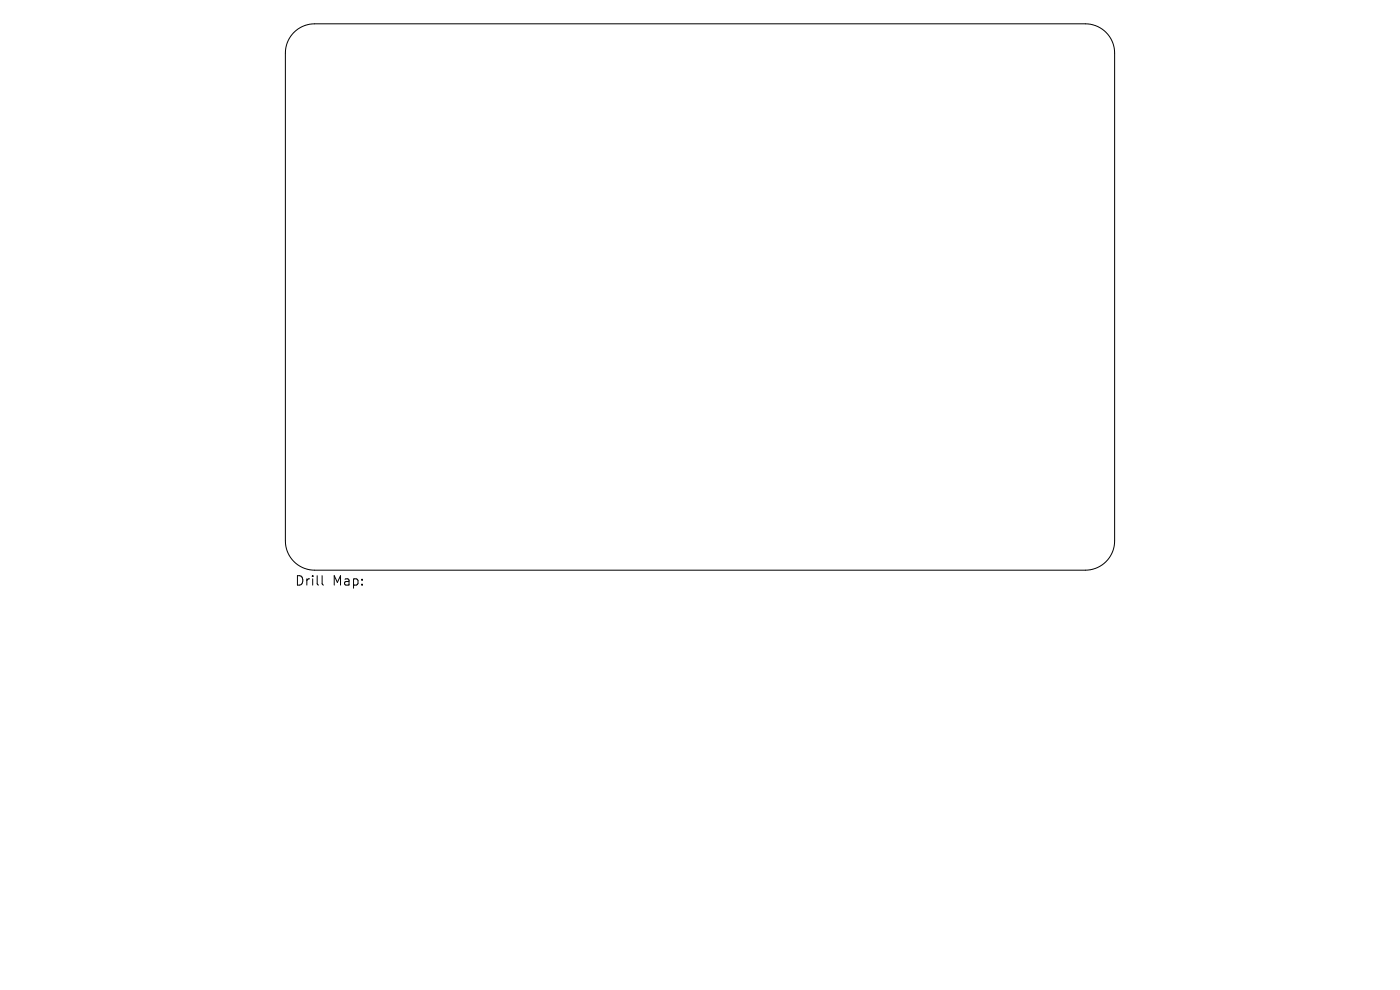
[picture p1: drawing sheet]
<svg xmlns="http://www.w3.org/2000/svg" width="297mm" height="210mm" viewBox="0 0 297 210" stroke-linecap="round" stroke-linejoin="round" font-family="sans-serif">
<defs><g id="words">
<g font-size="2.8">
<text x="62.5" y="124.5">Drill</text>
<text x="70.5" y="124.5">Map:</text>
</g>
</g></defs>
<path d="M62.4 6.9a6.2 6.2 0 0 1 4.3-1.8h163.6a6.2 6.2 0 0 1 6.2 6.2v103.4a6.2 6.2 0 0 1-6.2 6.3h-163.6a6.2 6.2 0 0 1-6.2-6.3v-103.4a6.2 6.2 0 0 1 1.9-4.4zM68.3 122.1v1.7l.3 .3" fill="none" stroke="#000" stroke-width=".21"/>
<use href="#words"/>
</svg>
